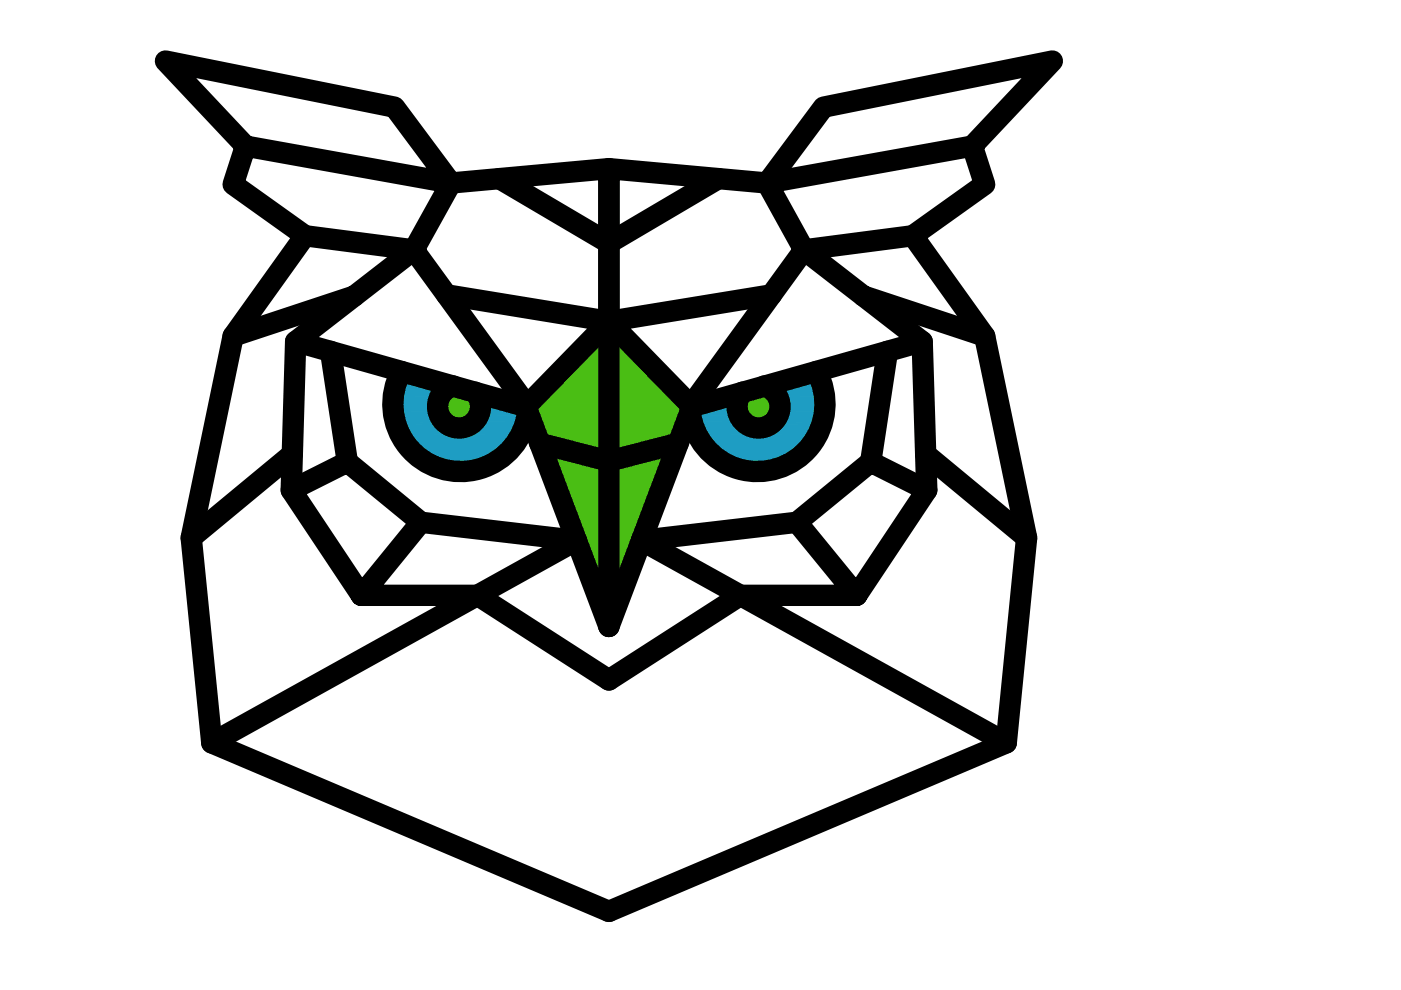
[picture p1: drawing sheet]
<svg xmlns="http://www.w3.org/2000/svg" width="297mm" height="210mm" viewBox="0 0 297 210" stroke-linecap="round" stroke-linejoin="round" font-family="sans-serif">
<!-- layer: 0 -->
<g fill="none" stroke="#000" stroke-width="4.5">
<path d="M52.1 31l43.5 7.8-7.9 14.2 23.4 32 18 47.8v-97l-33.5 3-12-16.1-48.5-9.8 17 18.1-2.7 8.1 15.3 10.9-15.3 21.3-8.9 42.7 4.4 43.5 84.2 35.7 84.2-35.7 4.4-43.5-8.9-42.7-15.3-21.3 15.3-10.9-2.7-8.1 17-18.1-48.5 9.8-12 16.1-33.5-3v97l18.1-47.8 23.3-32-7.9-14.2 43.5-7.8M105.9 37.9l23.2 13.6 23.2-13.6M64.7 50l23 3-12.6 9.8-25.7 8.5M193.5 50l-23 3 12.6 9.8 25.7 8.5M70.1 74.5l3.5 23.4M75.1 62.8l-12.4 9.6-.9 31.5M85.1 78.8a14.3 14.3 0 0 0 8.3 20.5 14.3 14.3 0 0 0 18.5-12.1M94.7 62.5l34.4 5.6-17.6 18.1-48.8-13.8M163.6 62.5l-34.5 5.6 17.6 18.1 48.8-13.8M173.1 78.8a14.3 14.3 0 0 1-8.2 20.5 14.3 14.3 0 0 1-18.6-12.1M183.1 62.8l12.4 9.6 1 31.5M188.2 74.5l-3.6 23.4"/>
<path d="M62 96.3l-21.5 17.7M96.1 81.8a4.6 4.6 0 0 0-2.9 6.3 4.6 4.6 0 0 0 6.6 1.9 4.6 4.6 0 0 0 .9-6.9M114.4 94l14.7 3.8 14.7-3.8M162.1 81.8a4.6 4.6 0 0 1 2.9 6.3 4.6 4.6 0 0 1-6.7 1.9 4.6 4.6 0 0 1-.8-6.9M196.2 96.3l21.5 17.7M89.2 110.7l33 3.9-77.3 42.9M169 110.7l-33 3.9 77.3 42.9M76.6 126.2l12.6-15.5-15.6-12.8-11.8 6 14.8 22.3h24.6l27.9 18 27.9-18h24.6l14.9-22.3-11.9-6-15.6 12.8 12.6 15.5"/>
</g>
<g fill="#4abe14" stroke="#4abe14" stroke-width=".21">
<path d="M161 82.2l1.1-.3 .8 .3z"/>
<path d="M160 90.7h1.7z"/>
<path d="M129.1 90.7h15.9l-1.2 3.3z"/>
<path d="M95.3 82.2l.8-.3 1.1 .3z"/>
<path d="M96.5 90.7h1.8z"/>
<path d="M129.1 68.1v13.8h13.4zM129.1 68.1v13.8h-13.3z"/>
<path d="M129.1 81.9l13.7 .3-.3-.3zM129.1 81.9l13.7 .3h-13.7z"/>
<path d="M115.8 81.9l13.3 .3v-.3zM115.8 81.9l13.3 .3h-13.7z"/>
<path d="M161 82.2l2.7 .5-.8-.5zM159.4 82.7l1.6-.5 2.7 .5z"/>
<path d="M159.4 82.7l4.8 .5-.5-.5zM157.5 83.2l1.9-.5 4.8 .5z"/>
<path d="M157.5 83.2l6.8 .1zM157.5 83.2l6.8 .1z"/>
<path d="M157.5 83.3l7.2 .5-.4-.5zM157.5 83.3l7.2 .5h-7.7z"/>
<path d="M157 83.8l7.8 .2-.1-.2zM157 83.8l7.8 .2h-7.8z"/>
<path d="M157 84l8.1 .7-.3-.7zM157 84l8.1 .7h-8.5z"/>
<path d="M156.6 84.7h8.6zM156.6 84.7h8.6z"/>
<path d="M156.6 84.7l8.7 .8-.1-.8zM156.6 84.7l8.7 .8h-8.9z"/>
<path d="M156.4 85.5l9 .1zM156.4 85.5l9 .1z"/>
<path d="M129.1 82.2l17 3.4-3.3-3.4zM129.1 82.2l17 3.4h-17z"/>
<path d="M115.4 82.2l13.7 3.4v-3.4zM115.4 82.2l13.7 3.4h-17z"/>
<path d="M129.1 85.6l17.6 .6-.6-.6zM129.1 85.6l17.6 .6h-17.6z"/>
<path d="M112.1 85.6l17 .6v-.6zM112.1 85.6l17 .6h-17.6z"/>
<path d="M156.4 85.6l9 .7v-.7zM156.4 85.6l9 .7h-9.1z"/>
<path d="M156.3 86.3l9.1 .2v-.2zM156.3 86.3l9.1 .2h-9z"/>
<path d="M156.4 86.5l8.9 .7 .1-.7zM156.4 86.5l8.9 .7h-8.9z"/>
<path d="M156.4 87.2l8.9 .1v-.1zM156.4 87.2l8.9 .1h-8.8z"/>
<path d="M156.5 87.3l8.5 .7 .3-.7zM156.5 87.3l8.5 .7h-8.3z"/>
<path d="M156.7 88l8.3 .1zM156.7 88l8.3 .1z"/>
<path d="M156.7 88.1l7.9 .7 .4-.7zM156.7 88.1l7.9 .7h-7.5z"/>
<path d="M157.1 88.8h7.5zM157.1 88.8l7.4 .1z"/>
<path d="M157.2 88.9l6.8 .5 .5-.5zM157.2 88.9l6.8 .5h-6.3z"/>
<path d="M157.7 89.4h6.3zM157.7 89.4l6.3 .1z"/>
<path d="M157.8 89.5l5.6 .5 .6-.5zM157.8 89.5l5.6 .5h-5z"/>
<path d="M158.4 90h5zM158.4 90l4.9 .1z"/>
<path d="M158.5 90.1l4.1 .3 .7-.3zM158.5 90.1l4.1 .3h-3.5z"/>
<path d="M159.1 90.4h3.5zM159.1 90.4l3.4 .1z"/>
<path d="M159.2 90.5l2.5 .2 .8-.2zM159.2 90.5l2.5 .2h-1.7z"/>
<path d="M160 90.7h1.7zM160.1 90.7h1.6z"/>
<path d="M129.1 86.2l15.9 4.5 1.7-4.5zM129.1 86.2l15.9 4.5h-15.9z"/>
<path d="M111.5 86.2l17.6 4.5v-4.5zM111.5 86.2l17.6 4.5h-15.9z"/>
<path d="M114.4 94l14.7 3.8v-3.8zM114.4 94l14.7 3.8h-13.2z"/>
<path d="M129.1 90.7v3.3h14.7zM129.1 94h14.7l-14.7 3.8zM129.1 97.8h13.3l1.4-3.8z"/>
<path d="M113.2 90.7l15.9 3.3v-3.3zM113.2 90.7l15.9 3.3h-14.7z"/>
<path d="M115.9 97.8h13.2v35zM129.1 97.8v35l13.3-35z"/>
<path d="M95.3 82.2l3.6 .5-1.7-.5zM94.6 82.7l.7-.5 3.6 .5z"/>
<path d="M94.6 82.7l6.1 .5-1.8-.5zM94 83.2l.6-.5 6.1 .5z"/>
<path d="M94 83.2l6.8 .1zM94 83.2l6.8 .1h-6.9z"/>
<path d="M93.9 83.3l7.3 .5-.4-.5zM93.9 83.3l7.3 .5h-7.7z"/>
<path d="M93.5 83.8l7.8 .2-.1-.2zM93.5 83.8l7.8 .2h-7.9z"/>
<path d="M93.4 84l8.2 .7-.3-.7zM93.4 84l8.2 .7h-8.5z"/>
<path d="M93.1 84.7h8.5zM93.1 84.7h8.5z"/>
<path d="M93.1 84.7l8.7 .8-.2-.8zM93.1 84.7l8.7 .8h-8.9z"/>
<path d="M92.9 85.5l8.9 .1zM92.9 85.5l8.9 .1z"/>
<path d="M92.9 85.6l9 .7-.1-.7zM92.9 85.6l9 .7h-9.1z"/>
<path d="M92.8 86.3l9.1 .2v-.2zM92.8 86.3l9.1 .2h-9.1z"/>
<path d="M92.8 86.5l9 .7 .1-.7zM92.8 86.5l9 .7h-8.9z"/>
<path d="M92.9 87.2l8.9 .1v-.1zM92.9 87.2l8.9 .1h-8.9z"/>
<path d="M92.9 87.3l8.6 .7 .3-.7zM92.9 87.3l8.6 .7h-8.3z"/>
<path d="M93.2 88h8.3zM93.2 88l8.3 .1z"/>
<path d="M93.2 88.1l7.9 .7 .4-.7zM93.2 88.1l7.9 .7h-7.5z"/>
<path d="M93.6 88.8h7.5zM93.6 88.8l7.4 .1z"/>
<path d="M93.7 88.9l6.8 .5 .5-.5zM93.7 88.9l6.8 .5h-6.3z"/>
<path d="M94.2 89.4h6.3zM94.2 89.4l6.2 .1z"/>
<path d="M94.3 89.5l5.6 .5 .5-.5zM94.3 89.5l5.6 .5h-5z"/>
<path d="M94.9 90h5zM94.9 90l4.9 .1z"/>
<path d="M94.9 90.1l4.2 .3 .7-.3zM94.9 90.1l4.2 .3h-3.5z"/>
<path d="M95.6 90.4h3.5zM95.6 90.4l3.4 .1z"/>
<path d="M95.7 90.5l2.6 .2 .7-.2zM95.7 90.5l2.6 .2h-1.8z"/>
<path d="M96.5 90.7h1.6zM96.5 90.7h1.6z"/>
</g>
<g fill="#1e9dc3" stroke="#1e9dc3" stroke-width=".21">
<path d="M85.1 78.8l4.9 1.3h-5.6z"/>
<path d="M168.2 80.1l4.9-1.3 .7 1.3z"/>
<path d="M100.7 83.2l.3 .1z"/>
<path d="M157.3 83.3l.2-.1z"/>
<path d="M96.8 100h1.9z"/>
<path d="M158.7 99.9h3.9l-1.2 .1z"/>
<path d="M168.2 80.1l6.1 1.5-.5-1.5zM163.1 81.6l5.1-1.5 6.1 1.5z"/>
<path d="M84.4 80.1l10.7 1.5-5.1-1.5zM84.4 80.1l10.7 1.5h-11.2z"/>
<path d="M163.1 81.6l11.3 .3-.1-.3zM162.1 81.9l1-.3 11.3 .3z"/>
<path d="M83.9 81.6l12.2 .3-1-.3zM83.9 81.6l12.2 .3h-12.3z"/>
<path d="M162.1 81.9l12.3 .3v-.3zM162.1 81.9l12.3 .3h-11.5z"/>
<path d="M83.8 81.9l11.5 .3 .8-.3zM83.8 81.9l11.5 .3h-11.5z"/>
<path d="M162.9 82.2l11.7 .5-.2-.5zM162.9 82.2l11.7 .5h-10.9z"/>
<path d="M83.8 82.2l10.8 .5 .7-.5zM83.8 82.2l10.8 .5h-10.9z"/>
<path d="M163.7 82.7l11 .4-.1-.4zM163.7 82.7l11 .4h-10.6z"/>
<path d="M83.7 82.7l10.4 .4 .5-.4zM83.7 82.7l10.4 .4h-10.5z"/>
<path d="M164.1 83.1l10.6 .2v-.2zM164.1 83.1l10.6 .2h-10.4z"/>
<path d="M83.6 83.1l10.3 .2 .2-.2zM83.6 83.1l10.3 .2h-10.3z"/>
<path d="M157.3 83.3l-.3 .5 .5-.5zM155.1 83.8l2.2-.5-.3 .5z"/>
<path d="M100.8 83.3l2.4 .5zM100.8 83.3l2.4 .5h-2z"/>
<path d="M164.3 83.3l10.5 .7-.1-.7zM164.3 83.3l10.5 .7h-10z"/>
<path d="M83.6 83.3l9.8 .7 .5-.7zM83.6 83.3l9.8 .7h-9.9z"/>
<path d="M164.8 84l10.1 .6-.1-.6zM164.8 84l10.1 .6h-9.8z"/>
<path d="M83.5 84l9.6 .6 .3-.6zM83.5 84l9.6 .6h-9.7z"/>
<path d="M155.1 83.8l1.5 .9 .4-.9zM152.3 84.7l2.8-.9 1.5 .9z"/>
<path d="M101.2 83.8l4.7 .9-2.7-.9zM101.2 83.8l4.7 .9h-4.3z"/>
<path d="M165.1 84.6l9.8 .1v-.1zM165.1 84.6l9.8 .1h-9.7z"/>
<path d="M83.4 84.6l9.7 .1v-.1zM83.4 84.6l9.7 .1h-9.7z"/>
<path d="M152.3 84.7l4.1 .8 .2-.8zM149.3 85.5l3-.8 4.1 .8z"/>
<path d="M101.6 84.7l7.3 .8-3-.8zM101.6 84.7l7.3 .8h-7.1z"/>
<path d="M165.2 84.7l9.7 .9v-.9zM165.2 84.7l9.7 .9h-9.5z"/>
<path d="M83.4 84.7l9.5 .9 .2-.9zM83.4 84.7l9.5 .9h-9.6z"/>
<path d="M165.4 85.6l9.5 .5v-.5zM165.4 85.6l9.5 .5h-9.5z"/>
<path d="M83.3 85.6l9.5 .5 .1-.5zM83.3 85.6l9.5 .5h-9.5z"/>
<path d="M149.3 85.5l7.1 .7v-.7zM146.7 86.2l2.6-.7 7.1 .7z"/>
<path d="M101.8 85.5l9.7 .7-2.6-.7zM101.8 85.5l9.7 .7h-9.6z"/>
<path d="M146.7 86.2l9.6 .1 .1-.1zM146.7 86.2l9.6 .1h-9.6z"/>
<path d="M101.9 86.2l9.6 .1v-.1zM101.9 86.2l9.6 .1h-9.6z"/>
<path d="M165.4 86.1l9.5 .4v-.4zM165.4 86.1l9.5 .4h-9.5z"/>
<path d="M83.3 86.1l9.5 .4v-.4zM83.3 86.1l9.5 .4h-9.5z"/>
<path d="M146.7 86.3l9.7 .9-.1-.9zM146.7 86.3l9.7 .9h-10z"/>
<path d="M101.9 86.3l10 .9-.4-.9zM101.9 86.3l10 .9h-10.1z"/>
<path d="M146.4 87.2h10zM146.4 87.2h10z"/>
<path d="M101.8 87.2h10.1zM101.8 87.2h10.1z"/>
<path d="M165.4 86.5l9.4 .8 .1-.8zM165.4 86.5l9.4 .8h-9.5z"/>
<path d="M83.3 86.5l9.6 .8-.1-.8zM83.3 86.5l9.6 .8h-9.5z"/>
<path d="M165.3 87.3l9.5 .4v-.4zM165.3 87.3l9.5 .4h-9.7z"/>
<path d="M83.4 87.3l9.7 .4-.2-.4zM83.4 87.3l9.7 .4h-9.6z"/>
<path d="M146.4 87.2l10.3 .8-.3-.8zM146.4 87.2l10.3 .8h-10.2z"/>
<path d="M101.8 87.2l9.9 .8 .2-.8zM101.8 87.2l9.9 .8h-10.2z"/>
<path d="M165.1 87.7l9.6 .4 .1-.4zM165.1 87.7l9.6 .4h-9.7z"/>
<path d="M83.5 87.7l9.7 .4-.1-.4zM83.5 87.7l9.7 .4h-9.6z"/>
<path d="M146.5 88l10.6 .7-.4-.7zM146.5 88l10.6 .7h-10.5z"/>
<path d="M101.5 88l10.1 .7 .1-.7zM101.5 88l10.1 .7h-10.4z"/>
<path d="M146.6 88.7l10.5 .1zM146.6 88.7l10.5 .1z"/>
<path d="M101.2 88.7l10.4 .1zM101.2 88.7l10.4 .1h-10.5z"/>
<path d="M165 88.1l9.5 .8 .2-.8zM165 88.1l9.5 .8h-10z"/>
<path d="M83.6 88.1l10.1 .8-.5-.8zM83.6 88.1l10.1 .8h-10z"/>
<path d="M164.5 88.9l10 .3v-.3zM164.5 88.9l10 .3h-10.2z"/>
<path d="M83.7 88.9l10.2 .3-.2-.3zM83.7 88.9l10.2 .3h-10.1z"/>
<path d="M146.6 88.8l11.1 .6-.6-.6zM146.6 88.8l11.1 .6h-10.9z"/>
<path d="M101.1 88.8l10.3 .6 .2-.6zM101.1 88.8l10.3 .6h-10.9z"/>
<path d="M164.3 89.2l10.1 .3 .1-.3zM164.3 89.2l10.1 .3h-10.4z"/>
<path d="M83.8 89.2l10.5 .3-.4-.3zM83.8 89.2l10.5 .3h-10.5z"/>
<path d="M146.8 89.4l11.6 .6-.7-.6zM146.8 89.4l11.6 .6h-11.4z"/>
<path d="M100.5 89.4l10.8 .6 .1-.6zM99.9 90l.6-.6 10.8 .6z"/>
<path d="M164 89.5l10.2 .6 .2-.6zM163.3 90.1l.7-.6 10.2 .6z"/>
<path d="M83.8 89.5l11.1 .6-.6-.6zM83.8 89.5l11.1 .6h-10.9z"/>
<path d="M147 90l11.7 .2-.3-.2zM147 90l11.7 .2h-11.7z"/>
<path d="M99.9 90l11.3 .2 .1-.2zM99.5 90.2l.4-.2 11.3 .2z"/>
<path d="M147 90.2l12.1 .2-.4-.2zM147 90.2l12.1 .2h-12z"/>
<path d="M99.5 90.2l11.7 .2v-.2zM99.1 90.4l.4-.2 11.7 .2z"/>
<path d="M163.3 90.1l10.8 .4 .1-.4zM162.5 90.5l.8-.4 10.8 .4z"/>
<path d="M84 90.1l11.7 .4-.8-.4zM84 90.1l11.7 .4h-11.6z"/>
<path d="M162.5 90.5l11.5 .2 .1-.2zM161.8 90.7l.7-.2 11.5 .2z"/>
<path d="M84.1 90.5l12.3 .2-.7-.2zM84.1 90.5l12.3 .2h-12.2z"/>
<path d="M147.1 90.4l12.9 .3-.9-.3zM147.1 90.4l12.9 .3h-12.8z"/>
<path d="M99.1 90.4l11.9 .3 .2-.3zM98.3 90.7l.8-.3 11.9 .3z"/>
<path d="M161.8 90.7h12.2zM161.7 90.7h12.3z"/>
<path d="M147.2 90.7h12.9zM147.2 90.7h12.9z"/>
<path d="M98.3 90.7h12.7zM98.1 90.7h12.9z"/>
<path d="M84.2 90.7h12.3zM84.2 90.7h12.3z"/>
<path d="M161.7 90.7h12.3zM160.8 90.7h13.2z"/>
<path d="M147.2 90.7h13.6zM147.2 90.7h13.6z"/>
<path d="M98.1 90.7h12.9zM97.4 90.7h13.6z"/>
<path d="M84.2 90.7h13.2zM84.2 90.7h13.2z"/>
<path d="M147.2 90.7l26.4 .9 .4-.9zM147.2 90.7l26.4 .9h-26z"/>
<path d="M84.3 90.7l26.3 .9 .4-.9zM84.3 90.7l26.3 .9h-26z"/>
<path d="M147.6 91.6l25.8 .5 .2-.5zM147.6 91.6l25.8 .5h-25.6z"/>
<path d="M84.6 91.6l25.8 .5 .2-.5zM84.6 91.6l25.8 .5h-25.6z"/>
<path d="M147.8 92.1l25.1 .9 .5-.9zM147.8 92.1l25.1 .9h-24.6z"/>
<path d="M84.8 92.1l25.2 .9 .4-.9zM84.8 92.1l25.2 .9h-24.7z"/>
<path d="M148.3 93l24.4 .4 .2-.4zM148.3 93l24.4 .4h-24.2z"/>
<path d="M85.3 93l24.4 .4 .3-.4zM85.3 93l24.4 .4h-24.1z"/>
<path d="M148.5 93.4l23.5 .9 .7-.9zM148.5 93.4l23.5 .9h-22.9z"/>
<path d="M85.6 93.4l23.5 .9 .6-.9zM85.6 93.4l23.5 .9h-22.9z"/>
<path d="M149.1 94.3l22.7 .3 .2-.3zM149.1 94.3l22.7 .3h-22.3z"/>
<path d="M86.2 94.3l22.6 .3 .3-.3zM86.2 94.3l22.6 .3h-22.3z"/>
<path d="M149.5 94.6l21.6 .8 .7-.8zM149.5 94.6l21.6 .8h-21z"/>
<path d="M86.5 94.6l21.6 .8 .7-.8zM86.5 94.6l21.6 .8h-20.9z"/>
<path d="M150.1 95.4l20.7 .4 .3-.4zM150.1 95.4l20.7 .4h-20.3z"/>
<path d="M87.2 95.4l20.6 .4 .3-.4zM87.2 95.4l20.6 .4h-20.3z"/>
<path d="M150.5 95.8l19.5 .7 .8-.7zM150.5 95.8l19.5 .7h-18.8z"/>
<path d="M87.5 95.8l19.5 .7 .8-.7zM87.5 95.8l19.5 .7h-18.7z"/>
<path d="M151.2 96.5l18.4 .3 .4-.3zM151.2 96.5l18.4 .3h-18z"/>
<path d="M88.3 96.5l18.3 .3 .4-.3zM88.3 96.5l18.3 .3h-18z"/>
<path d="M151.6 96.8l17.1 .6 .9-.6zM151.6 96.8l17.1 .6h-16.3z"/>
<path d="M88.6 96.8l17.2 .6 .8-.6zM88.6 96.8l17.2 .6h-16.3z"/>
<path d="M152.4 97.4l15.9 .3 .4-.3zM152.4 97.4l15.9 .3h-15.4z"/>
<path d="M89.5 97.4l15.9 .3 .4-.3zM89.5 97.4l15.9 .3h-15.5z"/>
<path d="M152.9 97.7l14.5 .5 .9-.5zM152.9 97.7l14.5 .5h-13.7z"/>
<path d="M89.9 97.7l14.6 .5 .9-.5zM89.9 97.7l14.6 .5h-13.7z"/>
<path d="M153.7 98.2l13.3 .3 .4-.3zM153.7 98.2l13.3 .3h-12.8z"/>
<path d="M90.8 98.2l13.2 .3 .5-.3zM90.8 98.2l13.2 .3h-12.8z"/>
<path d="M154.2 98.5l11.8 .4 1-.4zM154.2 98.5l11.8 .4h-10.9z"/>
<path d="M91.2 98.5l11.9 .4 .9-.4zM91.2 98.5l11.9 .4h-10.9z"/>
<path d="M155.1 98.9l10.5 .2 .4-.2zM155.1 98.9l10.5 .2h-10z"/>
<path d="M92.2 98.9l10.4 .2 .5-.2zM92.2 98.9l10.4 .2h-10z"/>
<path d="M155.6 99.1l9 .3 1-.3zM155.6 99.1l9 .3h-8z"/>
<path d="M92.6 99.1l9.1 .3 .9-.3zM92.6 99.1l9.1 .3h-8z"/>
<path d="M156.6 99.4l7.6 .2 .4-.2zM156.6 99.4l7.6 .2h-7.1z"/>
<path d="M93.7 99.4l7.4 .2 .6-.2zM93.7 99.4l7.4 .2h-7z"/>
<path d="M157.1 99.6l6 .2 1.1-.2zM157.1 99.6l6 .2h-5z"/>
<path d="M94.1 99.6l6.1 .2 .9-.2zM94.1 99.6l6.1 .2h-5z"/>
<path d="M158.1 99.8h5zM158.1 99.8l4.5 .1z"/>
<path d="M95.2 99.8h5zM95.2 99.8l4.4 .1z"/>
<path d="M158.7 99.9l2.7 .1zM159.6 100h1.8z"/>
<path d="M95.6 99.9l3.1 .1 .9-.1zM95.6 99.9l3.1 .1z"/>
</g>
</svg>
